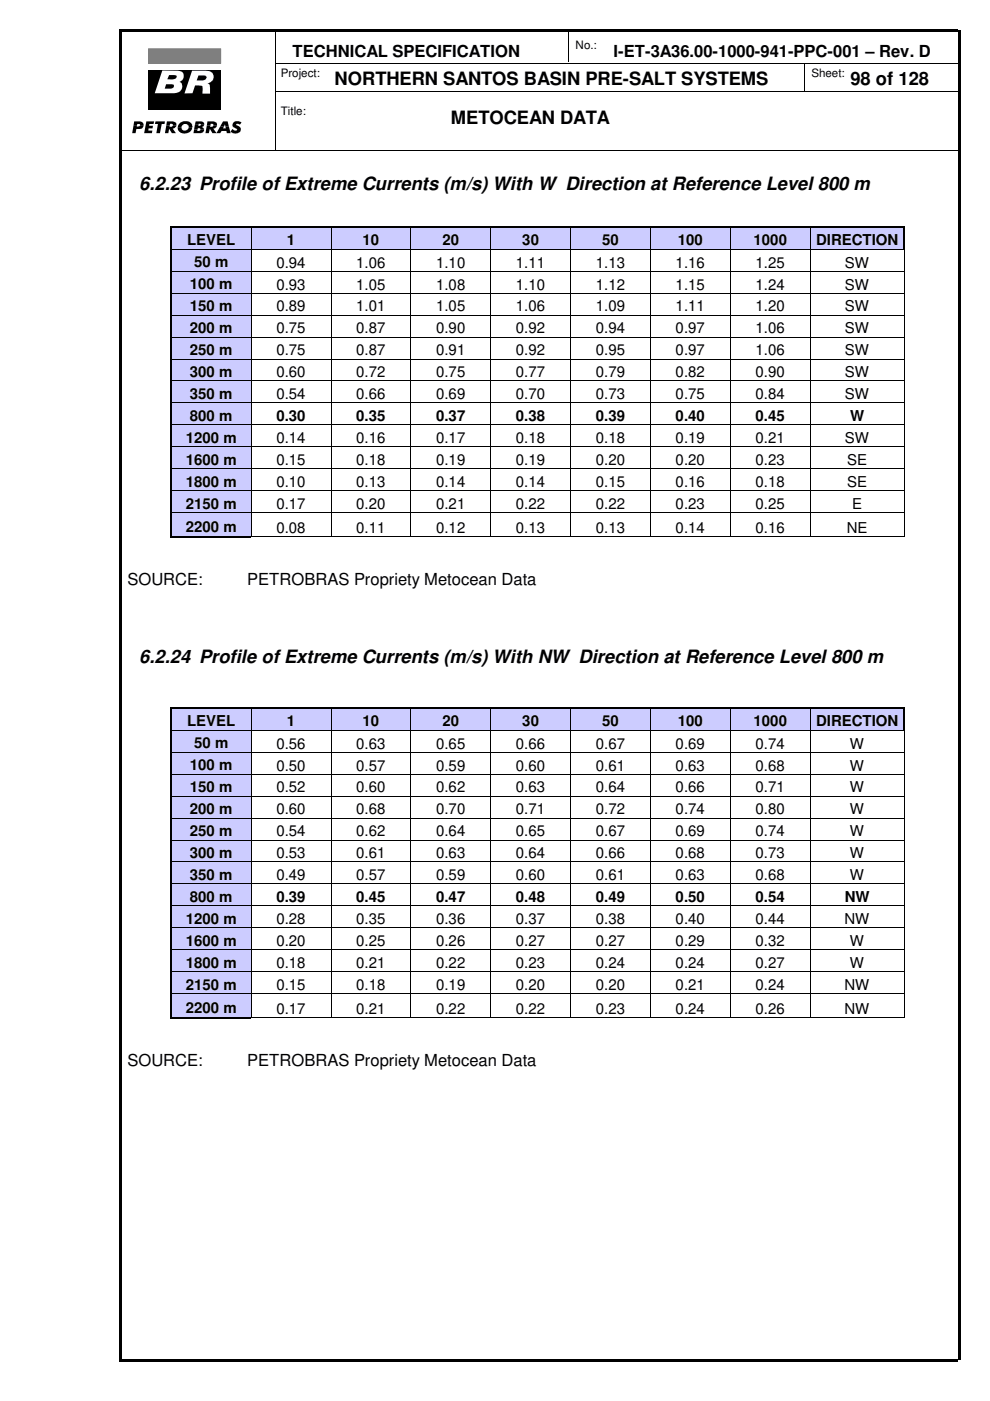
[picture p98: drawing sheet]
<svg xmlns="http://www.w3.org/2000/svg" width="210mm" height="297mm" viewBox="0 0 210 297" stroke-linecap="round" stroke-linejoin="round" font-family="sans-serif">
<defs><g id="words">
<g font-size="3.9">
<text x="71" y="18.1">NORTHERN SANTOS BASIN PRE-SALT SYSTEMS</text>
<text x="180.3" y="18.1">98 of 128</text>
<text x="95.6" y="26.2">METOCEAN DATA</text>
<text x="29.5" y="40.3">6.2.23 Profile of Extreme Currents (m/s) With W Direction at Reference Level 800 m</text>
<text x="29.5" y="140.5">6.2.24 Profile of Extreme Currents (m/s) With NW Direction at Reference Level 800 m</text>
</g>
<g font-size="3.5">
<text x="62" y="12.1">TECHNICAL SPECIFICATION</text>
<text x="130.1" y="12.1">I-ET-3A36.00-1000-941-PPC-001 – Rev. D</text>
<text x="27" y="124">SOURCE:</text>
<text x="52.4" y="124">PETROBRAS Propriety Metocean Data</text>
<text x="27" y="225.9">SOURCE:</text>
<text x="52.4" y="225.9">PETROBRAS Propriety Metocean Data</text>
</g>
<g font-size="3.2">
<text x="39.7" y="52">LEVEL</text>
<text x="60.8" y="52">1</text>
<text x="76.9" y="52">10</text>
<text x="93.8" y="52">20</text>
<text x="110.7" y="52">30</text>
<text x="127.7" y="52">50</text>
<text x="143.7" y="52">100</text>
<text x="159.8" y="52">1000</text>
<text x="173" y="52">DIRECTION</text>
<text x="41.1" y="56.6">50 m</text>
<text x="58.6" y="56.7">0.94</text>
<text x="75.5" y="56.7">1.06</text>
<text x="92.5" y="56.7">1.10</text>
<text x="109.4" y="56.7">1.11</text>
<text x="126.3" y="56.7">1.13</text>
<text x="143.3" y="56.7">1.16</text>
<text x="160.2" y="56.7">1.25</text>
<text x="179.1" y="56.7">SW</text>
<text x="40.3" y="61.3">100 m</text>
<text x="40.3" y="66">150 m</text>
<text x="58.6" y="61.4">0.93</text>
<text x="75.5" y="61.4">1.05</text>
<text x="92.5" y="61.4">1.08</text>
<text x="109.4" y="61.4">1.10</text>
<text x="126.3" y="61.4">1.12</text>
<text x="143.3" y="61.4">1.15</text>
<text x="160.2" y="61.4">1.24</text>
<text x="179.1" y="61.4">SW</text>
<text x="40.3" y="70.6">200 m</text>
<text x="58.6" y="66">0.89</text>
<text x="58.6" y="70.7">0.75</text>
<text x="75.5" y="66">1.01</text>
<text x="75.5" y="70.7">0.87</text>
<text x="92.5" y="66">1.05</text>
<text x="92.5" y="70.7">0.90</text>
<text x="109.4" y="66">1.06</text>
<text x="109.4" y="70.7">0.92</text>
<text x="126.3" y="66">1.09</text>
<text x="126.3" y="70.7">0.94</text>
<text x="143.3" y="66">1.11</text>
<text x="143.3" y="70.7">0.97</text>
<text x="160.2" y="66">1.20</text>
<text x="160.2" y="70.7">1.06</text>
<text x="179.1" y="66">SW</text>
<text x="179.1" y="70.7">SW</text>
<text x="40.3" y="75.3">250 m</text>
<text x="58.6" y="75.4">0.75</text>
<text x="75.5" y="75.4">0.87</text>
<text x="92.5" y="75.4">0.91</text>
<text x="109.4" y="75.4">0.92</text>
<text x="126.3" y="75.4">0.95</text>
<text x="143.3" y="75.4">0.97</text>
<text x="160.2" y="75.4">1.06</text>
<text x="179.1" y="75.4">SW</text>
<text x="40.3" y="79.9">300 m</text>
<text x="58.6" y="80">0.60</text>
<text x="75.5" y="80">0.72</text>
<text x="92.5" y="80">0.75</text>
<text x="109.4" y="80">0.77</text>
<text x="126.3" y="80">0.79</text>
<text x="143.3" y="80">0.82</text>
<text x="160.2" y="80">0.90</text>
<text x="179.1" y="80">SW</text>
<text x="40.3" y="84.6">350 m</text>
<text x="40.3" y="89.2">800 m</text>
<text x="58.6" y="84.7">0.54</text>
<text x="58.6" y="89.2">0.30</text>
<text x="75.5" y="89.2">0.35</text>
<text x="75.5" y="84.7">0.66</text>
<text x="92.5" y="89.2">0.37</text>
<text x="92.5" y="84.7">0.69</text>
<text x="109.4" y="89.2">0.38</text>
<text x="109.4" y="84.7">0.70</text>
<text x="126.3" y="89.2">0.39</text>
<text x="126.3" y="84.7">0.73</text>
<text x="143.3" y="89.2">0.40</text>
<text x="143.3" y="84.7">0.75</text>
<text x="160.2" y="89.2">0.45</text>
<text x="160.2" y="84.7">0.84</text>
<text x="179.1" y="84.7">SW</text>
<text x="180.3" y="89.2">W</text>
<text x="39.4" y="93.9">1200 m</text>
<text x="58.6" y="94">0.14</text>
<text x="75.5" y="94">0.16</text>
<text x="92.5" y="94">0.17</text>
<text x="109.4" y="94">0.18</text>
<text x="126.3" y="94">0.18</text>
<text x="143.3" y="94">0.19</text>
<text x="160.2" y="94">0.21</text>
<text x="179.1" y="94">SW</text>
<text x="39.4" y="98.6">1600 m</text>
<text x="58.6" y="98.6">0.15</text>
<text x="75.5" y="98.6">0.18</text>
<text x="92.5" y="98.6">0.19</text>
<text x="109.4" y="98.6">0.19</text>
<text x="126.3" y="98.6">0.20</text>
<text x="143.3" y="98.6">0.20</text>
<text x="160.2" y="98.6">0.23</text>
<text x="179.6" y="98.6">SE</text>
<text x="39.4" y="103.2">1800 m</text>
<text x="39.4" y="107.9">2150 m</text>
<text x="58.6" y="103.3">0.10</text>
<text x="58.6" y="108">0.17</text>
<text x="75.5" y="103.3">0.13</text>
<text x="75.5" y="108">0.20</text>
<text x="92.5" y="103.3">0.14</text>
<text x="92.5" y="108">0.21</text>
<text x="109.4" y="103.3">0.14</text>
<text x="109.4" y="108">0.22</text>
<text x="126.3" y="103.3">0.15</text>
<text x="126.3" y="108">0.22</text>
<text x="143.3" y="103.3">0.16</text>
<text x="143.3" y="108">0.23</text>
<text x="160.2" y="103.3">0.18</text>
<text x="160.2" y="108">0.25</text>
<text x="179.6" y="103.3">SE</text>
<text x="180.7" y="108">E</text>
<text x="39.4" y="112.8">2200 m</text>
<text x="58.6" y="112.9">0.08</text>
<text x="75.5" y="112.9">0.11</text>
<text x="92.5" y="112.9">0.12</text>
<text x="109.4" y="112.9">0.13</text>
<text x="126.3" y="112.9">0.13</text>
<text x="143.3" y="112.9">0.14</text>
<text x="160.2" y="112.9">0.16</text>
<text x="179.5" y="112.9">NE</text>
<text x="39.7" y="154">LEVEL</text>
<text x="60.8" y="154">1</text>
<text x="76.9" y="154">10</text>
<text x="93.8" y="154">20</text>
<text x="110.7" y="154">30</text>
<text x="127.7" y="154">50</text>
<text x="143.7" y="154">100</text>
<text x="159.8" y="154">1000</text>
<text x="173" y="154">DIRECTION</text>
<text x="41.1" y="158.6">50 m</text>
<text x="58.6" y="158.7">0.56</text>
<text x="75.5" y="158.7">0.63</text>
<text x="92.5" y="158.7">0.65</text>
<text x="109.4" y="158.7">0.66</text>
<text x="126.3" y="158.7">0.67</text>
<text x="143.3" y="158.7">0.69</text>
<text x="160.2" y="158.7">0.74</text>
<text x="180.2" y="158.7">W</text>
<text x="40.3" y="163.3">100 m</text>
<text x="40.3" y="167.9">150 m</text>
<text x="58.6" y="163.4">0.50</text>
<text x="75.5" y="163.4">0.57</text>
<text x="92.5" y="163.4">0.59</text>
<text x="109.4" y="163.4">0.60</text>
<text x="126.3" y="163.4">0.61</text>
<text x="143.3" y="163.4">0.63</text>
<text x="160.2" y="163.4">0.68</text>
<text x="180.2" y="163.4">W</text>
<text x="40.3" y="172.6">200 m</text>
<text x="58.6" y="168">0.52</text>
<text x="58.6" y="172.7">0.60</text>
<text x="75.5" y="168">0.60</text>
<text x="75.5" y="172.7">0.68</text>
<text x="92.5" y="168">0.62</text>
<text x="92.5" y="172.7">0.70</text>
<text x="109.4" y="168">0.63</text>
<text x="109.4" y="172.7">0.71</text>
<text x="126.3" y="168">0.64</text>
<text x="126.3" y="172.7">0.72</text>
<text x="143.3" y="168">0.66</text>
<text x="143.3" y="172.7">0.74</text>
<text x="160.2" y="168">0.71</text>
<text x="160.2" y="172.7">0.80</text>
<text x="180.2" y="168">W</text>
<text x="180.2" y="172.7">W</text>
<text x="40.3" y="177.2">250 m</text>
<text x="58.6" y="177.3">0.54</text>
<text x="75.5" y="177.3">0.62</text>
<text x="92.5" y="177.3">0.64</text>
<text x="109.4" y="177.3">0.65</text>
<text x="126.3" y="177.3">0.67</text>
<text x="143.3" y="177.3">0.69</text>
<text x="160.2" y="177.3">0.74</text>
<text x="180.2" y="177.3">W</text>
<text x="40.3" y="181.9">300 m</text>
<text x="58.6" y="182">0.53</text>
<text x="75.5" y="182">0.61</text>
<text x="92.5" y="182">0.63</text>
<text x="109.4" y="182">0.64</text>
<text x="126.3" y="182">0.66</text>
<text x="143.3" y="182">0.68</text>
<text x="160.2" y="182">0.73</text>
<text x="180.2" y="182">W</text>
<text x="40.3" y="186.6">350 m</text>
<text x="40.3" y="191.2">800 m</text>
<text x="58.6" y="186.6">0.49</text>
<text x="58.6" y="191.2">0.39</text>
<text x="75.5" y="191.2">0.45</text>
<text x="75.5" y="186.6">0.57</text>
<text x="92.5" y="191.2">0.47</text>
<text x="92.5" y="186.6">0.59</text>
<text x="109.4" y="191.2">0.48</text>
<text x="109.4" y="186.6">0.60</text>
<text x="126.3" y="191.2">0.49</text>
<text x="126.3" y="186.6">0.61</text>
<text x="143.3" y="191.2">0.50</text>
<text x="143.3" y="186.6">0.63</text>
<text x="160.2" y="191.2">0.54</text>
<text x="160.2" y="186.6">0.68</text>
<text x="179.1" y="191.2">NW</text>
<text x="180.2" y="186.6">W</text>
<text x="39.4" y="195.9">1200 m</text>
<text x="58.6" y="196">0.28</text>
<text x="75.5" y="196">0.35</text>
<text x="92.5" y="196">0.36</text>
<text x="109.4" y="196">0.37</text>
<text x="126.3" y="196">0.38</text>
<text x="143.3" y="196">0.40</text>
<text x="160.2" y="196">0.44</text>
<text x="179" y="196">NW</text>
<text x="39.4" y="200.5">1600 m</text>
<text x="58.6" y="200.6">0.20</text>
<text x="75.5" y="200.6">0.25</text>
<text x="92.5" y="200.6">0.26</text>
<text x="109.4" y="200.6">0.27</text>
<text x="126.3" y="200.6">0.27</text>
<text x="143.3" y="200.6">0.29</text>
<text x="160.2" y="200.6">0.32</text>
<text x="180.2" y="200.6">W</text>
<text x="39.4" y="205.2">1800 m</text>
<text x="39.4" y="209.8">2150 m</text>
<text x="58.6" y="205.3">0.18</text>
<text x="58.6" y="209.9">0.15</text>
<text x="75.5" y="205.3">0.21</text>
<text x="75.5" y="209.9">0.18</text>
<text x="92.5" y="205.3">0.22</text>
<text x="92.5" y="209.9">0.19</text>
<text x="109.4" y="205.3">0.23</text>
<text x="109.4" y="209.9">0.20</text>
<text x="126.3" y="205.3">0.24</text>
<text x="126.3" y="209.9">0.20</text>
<text x="143.3" y="205.3">0.24</text>
<text x="143.3" y="209.9">0.21</text>
<text x="160.2" y="205.3">0.27</text>
<text x="160.2" y="209.9">0.24</text>
<text x="179" y="209.9">NW</text>
<text x="180.2" y="205.3">W</text>
<text x="39.4" y="214.8">2200 m</text>
<text x="58.6" y="214.9">0.17</text>
<text x="75.5" y="214.9">0.21</text>
<text x="92.5" y="214.9">0.22</text>
<text x="109.4" y="214.9">0.22</text>
<text x="126.3" y="214.9">0.23</text>
<text x="143.3" y="214.9">0.24</text>
<text x="160.2" y="214.9">0.26</text>
<text x="179" y="214.9">NW</text>
</g>
<g font-size="2.5">
<text x="122" y="10.3">No.:</text>
<text x="59.5" y="16.3">Project:</text>
<text x="172" y="16.3">Sheet:</text>
<text x="59.5" y="24.5">Title:</text>
</g>
</g></defs>
<path d="M25.4 6.3h177.8v.5h-177.8zM25.4 288.2h177.8v.6h-177.8zM25.4 6.3h.5v281.9h-.5zM203.1 6.3h.5v281.9h-.5z" fill="#000"/>
<path d="M58.4 13.4h144.8M58.4 19.4h144.8M58.5 6.3v25.4M120.5 6.3v6.9M170.5 13.3v6.1M25.4 31.8h177.8" fill="none" stroke="#000" stroke-width=".21"/>
<path d="M31.5 15h15.3v8.4h-15.3z" fill-rule="evenodd" fill="#000"/>
<path d="M40.7 15h2.9a1.36 1.36 0 0 1 1.7 1.1 1.36 1.36 0 0 1-1.2 1.6h-.1l.4 .2 .1 .3v1.7h-1.6v-1.6l-.7-.2h-.8l-.6 1.7h-1.7z" fill-rule="evenodd" fill="#fff"/>
<path d="M31.5 10.3h15.3v3.2h-15.3z" fill-rule="evenodd" fill="#7f7f7f"/>
<path d="M31.5 10.3h15.3v3.2h-15.3z" fill="none" stroke="#7f7f7f" stroke-width=".21"/>
<path d="M42.1 16h1a.5 .5 0 0 1 .7 .4 .5 .5 0 0 1-.5 .6l-1.6 .1z" fill-rule="evenodd" fill="#000"/>
<path d="M34.4 14.9l3.2 .1a1.23 1.23 0 0 1 1.3 1 1.23 1.23 0 0 1-.8 1.4 1.17 1.17 0 0 1 .6 1.1 1.17 1.17 0 0 1-.8 1l-.9 .3h-4.2z" fill-rule="evenodd" fill="#fff"/>
<g fill="#000">
<path d="M35.2 17.9h.8a.52 .52 0 0 1 .6 0 .52 .52 0 0 1 .1 .6l-.5 .3h-1.3z" fill-rule="evenodd"/>
<path d="M35.9 15.9h1a.45 .45 0 0 1 .6 .4 .45 .45 0 0 1-.6 .5h-1.4z" fill-rule="evenodd"/>
<path d="M28.4 25.7l1.6 .1 .4 .4v.3h-.7l-.2-.2h-.4l-.1 .2h-.7z" fill-rule="evenodd"/>
<path d="M28.3 26.5h.7v.3h.5l.2-.3h.7a.99 .99 0 0 1-1.3 .8h-.2l-.2 .9h-.7z" fill-rule="evenodd"/>
<path d="M31 25.7h1.7l-.1 .6h-.9l-.1 .4h.8l-.1 .5h-.8v.5h.8l-.1 .5h-1.6z" fill-rule="evenodd"/>
<path d="M33 25.7h2l-.1 .6h-.6l-.4 1.9h-.8l.4-1.9h-.6z" fill-rule="evenodd"/>
<path d="M35.4 25.7l1.6 .1 .3 .2 .1 .6h-.7v-.2l-.3-.2h-.3l-.1 .4h-.7z" fill-rule="evenodd"/>
<path d="M35.3 26.6h.7l-.1 .3h.5l.3-.3h.7l-.3 .5-.5 .2 .7 .9h-.9l-.5-.9-.2 .9h-.7z" fill-rule="evenodd"/>
<path d="M38.1 26.2l.2-.2a1.61 1.61 0 0 1 2.5 .8v.2h-.8a.77 .77 0 0 0-.8-.7 .77 .77 0 0 0-.7 .7h-.8z" fill-rule="evenodd"/>
<path d="M37.7 27h.8a.76 .76 0 0 0 .7 .7 .76 .76 0 0 0 .8-.7h.8a1.6 1.6 0 0 1-1.5 1.3 1.6 1.6 0 0 1-1.6-1z" fill-rule="evenodd"/>
<path d="M41.3 26.5h.8l-.1 .2h.4l.2-.2h.7l-.3 .3-.3 .1 .4 .2 .2 .4h-.8l-.1-.3h-.4l-.1 .3h-.8z" fill-rule="evenodd"/>
<path d="M41.1 27.5h.8l-.1 .3 .5-.1 .2-.2h.8v.2l-.4 .4-.3 .1h-1.6z" fill-rule="evenodd"/>
<path d="M41.5 25.7l1.5 .1 .3 .3v.3l-.7 .1-.1-.3h-.4v.3h-.8z" fill-rule="evenodd"/>
<path d="M44 25.7l1.6 .1 .3 .3 .1 .5h-.7l-.3-.4h-.3l-.1 .4h-.7z" fill-rule="evenodd"/>
<path d="M43.9 26.6h.7l-.1 .3a.52 .52 0 0 0 .8-.3h.7l-.4 .5-.4 .2 .7 .9h-.9l-.5-.9-.2 .9h-.7z" fill-rule="evenodd"/>
<path d="M47.3 25.7h1l.2 1.1h-.7l-.1-.5-.2 .5h-.8z" fill-rule="evenodd"/>
<path d="M46.7 26.8h.8l-.2 .4h.6l-.1-.4h.7l.4 1.4h-.8l-.1-.4h-1l-.3 .4h-.8z" fill-rule="evenodd"/>
<path d="M49.6 25.9l.4-.2 .9 .1 .3 .2-.4 .5a.37 .37 0 0 0-.4-.3 .37 .37 0 0 0-.3 .3l.1 .1a.85 .85 0 0 1 .9 .9 .85 .85 0 0 1-1 .8l-.7-.1-.5-.3 .4-.6a.57 .57 0 0 0 .5 .4 .57 .57 0 0 0 .5-.3l-.4-.2a.74 .74 0 0 1-.3-1.3z" fill-rule="evenodd"/>
</g>
<g fill="#fff">
<path d="M26.8 9.6h.3v.3h-.3z"/>
<path d="M27.1 9.6h28.1v.3h-28.1z"/>
<path d="M55.2 9.6h.3v.3h-.3z"/>
<path d="M26.8 28.7h.3v.2h-.3z"/>
<path d="M27.1 28.7h28.1v.2h-28.1z"/>
<path d="M55.2 28.7h.3v.2h-.3z"/>
<path d="M26.8 9.9h.3v18.8h-.3z"/>
<path d="M55.2 9.9h.3v18.8h-.3z"/>
</g>
<g fill="#ccf">
<path d="M36.5 48.3h16.7v4.4h-16.7z"/>
<path d="M37.5 48.9h14.5v3.8h-14.5z"/>
<path d="M53.3 48.3h16.8v4.4h-16.8z"/>
<path d="M54.5 48.9h14.5v3.8h-14.5z"/>
<path d="M70.2 48.3h16.8v4.4h-16.8z"/>
<path d="M71.4 48.9h14.5v3.8h-14.5z"/>
<path d="M87.1 48.3h16.9v4.4h-16.9z"/>
<path d="M88.3 48.9h14.5v3.8h-14.5z"/>
<path d="M104.1 48.3h16.8v4.4h-16.8z"/>
<path d="M105.3 48.9h14.5v3.8h-14.5z"/>
<path d="M121 48.3h16.8v4.4h-16.8z"/>
<path d="M122.2 48.9h14.5v3.8h-14.5z"/>
<path d="M137.9 48.3h16.9v4.4h-16.9z"/>
<path d="M139.1 48.9h14.5v3.8h-14.5z"/>
<path d="M154.9 48.3h16.8v4.4h-16.8z"/>
<path d="M156.1 48.9h14.5v3.8h-14.5z"/>
<path d="M171.8 48.3h19.8v4.4h-19.8z"/>
<path d="M173 48.9h17.5v3.8h-17.5z"/>
</g>
<path d="M36.2 47.9h.3v.4h-.3zM53.2 47.9h.3v.4h-.3zM70.1 47.9h.3v.4h-.3zM87 47.9h.4v.4h-.4zM104 47.9h.3v.4h-.3zM120.9 47.9h.3v.4h-.3zM137.8 47.9h.4v.4h-.4zM154.8 47.9h.3v.4h-.3zM171.7 47.9h.3v.4h-.3zM191.6 47.9h.3v.4h-.3z" fill="#000"/>
<path d="M36.3 48.3v4.4M36.5 48.1h16.7M53.5 48.1h16.6M70.4 48.1h16.6M87.4 48.1h16.6M104.3 48.1h16.6M121.2 48.1h16.6M138.2 48.1h16.6M155.1 48.1h16.6M172 48.1h19.6M191.7 48.3v4.4" fill="none" stroke="#000" stroke-width=".34"/>
<path d="M53.3 48.3v4.4M70.2 48.3v4.4M87.1 48.3v4.4M104.1 48.3v4.4M121 48.3v4.4M137.9 48.3v4.4M154.9 48.3v4.4M171.8 48.3v4.4" fill="none" stroke="#000" stroke-width=".21"/>
<g fill="#ccf">
<path d="M36.5 52.9h16.7v4.5h-16.7z"/>
<path d="M37.5 53.6h14.5v3.8h-14.5z"/>
</g>
<path d="M36.2 52.7h.3v.2h-.3zM53.2 52.7h.1v.2h-.1zM70.1 52.7h.2v.2h-.2zM87 52.7h.2v.2h-.2zM104 52.7h.1v.2h-.1zM120.9 52.7h.2v.2h-.2zM137.8 52.7h.2v.2h-.2zM154.8 52.7h.1v.2h-.1zM171.7 52.7h.2v.2h-.2zM191.6 52.7h.3v.2h-.3z" fill="#000"/>
<g fill="none" stroke="#000" stroke-width=".21">
<path d="M36.5 52.8h16.7M53.3 52.9v4.5M53.3 52.8h16.8M70.2 52.9v4.5M70.3 52.8h16.7M87.1 52.9v4.5M87.2 52.8h16.8M104.1 52.9v4.5M104.1 52.8h16.8M121 52.9v4.5M121.1 52.8h16.7M137.9 52.9v4.5"/>
<path d="M138 52.8h16.8M154.9 52.9v4.5M154.9 52.8h16.8M171.8 52.9v4.5M171.9 52.8h19.7M191.7 52.9v4.5"/>
</g>
<path d="M36.3 52.9v4.5" fill="none" stroke="#000" stroke-width=".34"/>
<g fill="#ccf">
<path d="M36.5 57.6h16.7v4.5h-16.7z"/>
<path d="M37.5 58.3h14.5v3.8h-14.5z"/>
</g>
<path d="M36.2 57.4h.3v.2h-.3zM53.2 57.4h.1v.2h-.1zM70.1 57.4h.2v.2h-.2zM87 57.4h.2v.2h-.2zM104 57.4h.1v.2h-.1zM120.9 57.4h.2v.2h-.2zM137.8 57.4h.2v.2h-.2zM154.8 57.4h.1v.2h-.1zM171.7 57.4h.2v.2h-.2zM191.6 57.4h.2v.2h-.2z" fill="#000"/>
<g fill="none" stroke="#000" stroke-width=".21">
<path d="M36.5 57.5h16.7M53.3 57.6v4.5M53.3 57.5h16.8M70.2 57.6v4.5M70.3 57.5h16.7M87.1 57.6v4.5M87.2 57.5h16.8M104.1 57.6v4.5M104.1 57.5h16.8M121 57.6v4.5M121.1 57.5h16.7M137.9 57.6v4.5"/>
<path d="M138 57.5h16.8M154.9 57.6v4.5M154.9 57.5h16.8M171.8 57.6v4.5M171.9 57.5h19.7M191.7 57.6v4.5"/>
</g>
<path d="M36.3 57.6v4.5" fill="none" stroke="#000" stroke-width=".34"/>
<g fill="#ccf">
<path d="M36.5 62.2h16.7v4.5h-16.7z"/>
<path d="M37.5 62.9h14.5v3.8h-14.5z"/>
</g>
<path d="M36.2 62.1h.3v.1h-.3zM53.2 62.1h.1v.1h-.1zM70.1 62.1h.2v.1h-.2zM87 62.1h.2v.1h-.2zM104 62.1h.1v.1h-.1zM120.9 62.1h.2v.1h-.2zM137.8 62.1h.2v.1h-.2zM154.8 62.1h.1v.1h-.1zM171.7 62.1h.2v.1h-.2zM191.6 62.1h.2v.1h-.2z" fill="#000"/>
<g fill="none" stroke="#000" stroke-width=".21">
<path d="M36.5 62.1h16.7M53.3 62.2v4.5M53.3 62.1h16.8M70.2 62.2v4.5M70.3 62.1h16.7M87.1 62.2v4.5M87.2 62.1h16.8M104.1 62.2v4.5M104.1 62.1h16.8M121 62.2v4.5M121.1 62.1h16.7M137.9 62.2v4.5"/>
<path d="M138 62.1h16.8M154.9 62.2v4.5M154.9 62.1h16.8M171.8 62.2v4.5M171.9 62.1h19.7M191.7 62.2v4.5"/>
</g>
<path d="M36.3 62.2v4.5" fill="none" stroke="#000" stroke-width=".34"/>
<g fill="#ccf">
<path d="M36.5 66.9h16.7v4.5h-16.7z"/>
<path d="M37.5 67.6h14.5v3.8h-14.5z"/>
</g>
<path d="M36.2 66.7h.3v.2h-.3zM53.2 66.7h.1v.2h-.1zM70.1 66.7h.2v.2h-.2zM87 66.7h.2v.2h-.2zM104 66.7h.1v.2h-.1zM120.9 66.7h.2v.2h-.2zM137.8 66.7h.2v.2h-.2zM154.8 66.7h.1v.2h-.1zM171.7 66.7h.2v.2h-.2zM191.6 66.7h.2v.2h-.2z" fill="#000"/>
<g fill="none" stroke="#000" stroke-width=".21">
<path d="M36.5 66.8h16.7M53.3 66.9v4.5M53.3 66.8h16.8M70.2 66.9v4.5M70.3 66.8h16.7M87.1 66.9v4.5M87.2 66.8h16.8M104.1 66.9v4.5M104.1 66.8h16.8M121 66.9v4.5M121.1 66.8h16.7M137.9 66.9v4.5"/>
<path d="M138 66.8h16.8M154.9 66.9v4.5M154.9 66.8h16.8M171.8 66.9v4.5M171.9 66.8h19.7M191.7 66.9v4.5"/>
</g>
<path d="M36.3 66.9v4.5" fill="none" stroke="#000" stroke-width=".34"/>
<g fill="#ccf">
<path d="M36.5 71.5h16.7v4.5h-16.7z"/>
<path d="M37.5 72.2h14.5v3.8h-14.5z"/>
</g>
<path d="M36.2 71.4h.3v.1h-.3zM53.2 71.4h.1v.1h-.1zM70.1 71.4h.2v.1h-.2zM87 71.4h.2v.1h-.2zM104 71.4h.1v.1h-.1zM120.9 71.4h.2v.1h-.2zM137.8 71.4h.2v.1h-.2zM154.8 71.4h.1v.1h-.1zM171.7 71.4h.2v.1h-.2zM191.6 71.4h.2v.1h-.2z" fill="#000"/>
<g fill="none" stroke="#000" stroke-width=".21">
<path d="M36.5 71.5h16.7M53.3 71.5v4.5M53.3 71.5h16.8M70.2 71.5v4.5M70.3 71.5h16.7M87.1 71.5v4.5M87.2 71.5h16.8M104.1 71.5v4.5M104.1 71.5h16.8M121 71.5v4.5M121.1 71.5h16.7M137.9 71.5v4.5"/>
<path d="M138 71.5h16.8M154.9 71.5v4.5M154.9 71.5h16.8M171.8 71.5v4.5M171.9 71.5h19.7M191.7 71.5v4.5"/>
</g>
<path d="M36.3 71.5v4.5" fill="none" stroke="#000" stroke-width=".34"/>
<g fill="#ccf">
<path d="M36.5 76.2h16.7v4.5h-16.7z"/>
<path d="M37.5 76.9h14.5v3.8h-14.5z"/>
</g>
<path d="M36.2 76h.3v.2h-.3zM53.2 76h.1v.2h-.1zM70.1 76h.2v.2h-.2zM87 76h.2v.2h-.2zM104 76h.1v.2h-.1zM120.9 76h.2v.2h-.2zM137.8 76h.2v.2h-.2zM154.8 76h.1v.2h-.1zM171.7 76h.2v.2h-.2zM191.6 76h.2v.2h-.2z" fill="#000"/>
<g fill="none" stroke="#000" stroke-width=".21">
<path d="M36.5 76.1h16.7M53.3 76.2v4.5M53.3 76.1h16.8M70.2 76.2v4.5M70.3 76.1h16.7M87.1 76.2v4.5M87.2 76.1h16.8M104.1 76.2v4.5M104.1 76.1h16.8M121 76.2v4.5M121.1 76.1h16.7M137.9 76.2v4.5"/>
<path d="M138 76.1h16.8M154.9 76.2v4.5M154.9 76.1h16.8M171.8 76.2v4.5M171.9 76.1h19.7M191.7 76.2v4.5"/>
</g>
<path d="M36.3 76.2v4.5" fill="none" stroke="#000" stroke-width=".34"/>
<g fill="#ccf">
<path d="M36.5 80.9h16.7v4.4h-16.7z"/>
<path d="M37.5 81.5h14.5v3.8h-14.5z"/>
</g>
<path d="M36.2 80.7h.3v.2h-.3zM53.2 80.7h.1v.2h-.1zM70.1 80.7h.2v.2h-.2zM87 80.7h.2v.2h-.2zM104 80.7h.1v.2h-.1zM120.9 80.7h.2v.2h-.2zM137.8 80.7h.2v.2h-.2zM154.8 80.7h.1v.2h-.1zM171.7 80.7h.2v.2h-.2zM191.6 80.7h.2v.2h-.2z" fill="#000"/>
<g fill="none" stroke="#000" stroke-width=".21">
<path d="M36.5 80.8h16.7M53.3 80.9v4.4M53.3 80.8h16.8M70.2 80.9v4.4M70.3 80.8h16.7M87.1 80.9v4.4M87.2 80.8h16.8M104.1 80.9v4.4M104.1 80.8h16.8M121 80.9v4.4M121.1 80.8h16.7M137.9 80.9v4.4"/>
<path d="M138 80.8h16.8M154.9 80.9v4.4M154.9 80.8h16.8M171.8 80.9v4.4M171.9 80.8h19.7M191.7 80.9v4.4"/>
</g>
<path d="M36.3 80.9v4.4" fill="none" stroke="#000" stroke-width=".34"/>
<g fill="#ccf">
<path d="M36.5 85.5h16.7v4.5h-16.7z"/>
<path d="M37.5 86.2h14.5v3.8h-14.5z"/>
</g>
<path d="M36.2 85.3h.3v.2h-.3zM53.2 85.3h.1v.2h-.1zM70.1 85.3h.2v.2h-.2zM87 85.3h.2v.2h-.2zM104 85.3h.1v.2h-.1zM120.9 85.3h.2v.2h-.2zM137.8 85.3h.2v.2h-.2zM154.8 85.3h.1v.2h-.1zM171.7 85.3h.2v.2h-.2zM191.6 85.3h.2v.2h-.2z" fill="#000"/>
<g fill="none" stroke="#000" stroke-width=".21">
<path d="M36.5 85.4h16.7M53.3 85.5v4.5M53.3 85.4h16.8M70.2 85.5v4.5M70.3 85.4h16.7M87.1 85.5v4.5M87.2 85.4h16.8M104.1 85.5v4.5M104.1 85.4h16.8M121 85.5v4.5M121.1 85.4h16.7M137.9 85.5v4.5"/>
<path d="M138 85.4h16.8M154.9 85.5v4.5M154.9 85.4h16.8M171.8 85.5v4.5M171.9 85.4h19.7M191.7 85.5v4.5"/>
</g>
<path d="M36.3 85.5v4.5" fill="none" stroke="#000" stroke-width=".34"/>
<g fill="#ccf">
<path d="M36.5 90.2h16.7v4.5h-16.7z"/>
<path d="M37.5 90.8h14.5v3.9h-14.5z"/>
</g>
<path d="M36.2 90h.3v.2h-.3zM53.2 90h.1v.2h-.1zM70.1 90h.2v.2h-.2zM87 90h.2v.2h-.2zM104 90h.1v.2h-.1zM120.9 90h.2v.2h-.2zM137.8 90h.2v.2h-.2zM154.8 90h.1v.2h-.1zM171.7 90h.2v.2h-.2zM191.6 90h.2v.2h-.2z" fill="#000"/>
<g fill="none" stroke="#000" stroke-width=".21">
<path d="M36.5 90.1h16.7M53.3 90.2v4.5M53.3 90.1h16.8M70.2 90.2v4.5M70.3 90.1h16.7M87.1 90.2v4.5M87.2 90.1h16.8M104.1 90.2v4.5M104.1 90.1h16.8M121 90.2v4.5M121.1 90.1h16.7M137.9 90.2v4.5"/>
<path d="M138 90.1h16.8M154.9 90.2v4.5M154.9 90.1h16.8M171.8 90.2v4.5M171.9 90.1h19.7M191.7 90.2v4.5"/>
</g>
<path d="M36.3 90.2v4.5" fill="none" stroke="#000" stroke-width=".34"/>
<g fill="#ccf">
<path d="M36.5 94.8h16.7v4.5h-16.7z"/>
<path d="M37.5 95.5h14.5v3.8h-14.5z"/>
</g>
<path d="M36.2 94.7h.3v.1h-.3zM53.2 94.7h.1v.1h-.1zM70.1 94.7h.2v.1h-.2zM87 94.7h.2v.1h-.2zM104 94.7h.1v.1h-.1zM120.9 94.7h.2v.1h-.2zM137.8 94.7h.2v.1h-.2zM154.8 94.7h.1v.1h-.1zM171.7 94.7h.2v.1h-.2zM191.6 94.7h.2v.1h-.2z" fill="#000"/>
<g fill="none" stroke="#000" stroke-width=".21">
<path d="M36.5 94.7h16.7M53.3 94.8v4.5M53.3 94.7h16.8M70.2 94.8v4.5M70.3 94.7h16.7M87.1 94.8v4.5M87.2 94.7h16.8M104.1 94.8v4.5M104.1 94.7h16.8M121 94.8v4.5M121.1 94.7h16.7M137.9 94.8v4.5"/>
<path d="M138 94.7h16.8M154.9 94.8v4.5M154.9 94.7h16.8M171.8 94.8v4.5M171.9 94.7h19.7M191.7 94.8v4.5"/>
</g>
<path d="M36.3 94.8v4.5" fill="none" stroke="#000" stroke-width=".34"/>
<g fill="#ccf">
<path d="M36.5 99.5h16.7v4.5h-16.7z"/>
<path d="M37.5 100.2h14.5v3.8h-14.5z"/>
</g>
<path d="M36.2 99.3h.3v.2h-.3zM53.2 99.3h.1v.2h-.1zM70.1 99.3h.2v.2h-.2zM87 99.3h.2v.2h-.2zM104 99.3h.1v.2h-.1zM120.9 99.3h.2v.2h-.2zM137.8 99.3h.2v.2h-.2zM154.8 99.3h.1v.2h-.1zM171.7 99.3h.2v.2h-.2zM191.6 99.3h.2v.2h-.2z" fill="#000"/>
<g fill="none" stroke="#000" stroke-width=".21">
<path d="M36.5 99.4h16.7M53.3 99.5v4.5M53.3 99.4h16.8M70.2 99.5v4.5M70.3 99.4h16.7M87.1 99.5v4.5M87.2 99.4h16.8M104.1 99.5v4.5M104.1 99.4h16.8M121 99.5v4.5M121.1 99.4h16.7M137.9 99.5v4.5"/>
<path d="M138 99.4h16.8M154.9 99.5v4.5M154.9 99.4h16.8M171.8 99.5v4.5M171.9 99.4h19.7M191.7 99.5v4.5"/>
</g>
<path d="M36.3 99.5v4.5" fill="none" stroke="#000" stroke-width=".34"/>
<g fill="#ccf">
<path d="M36.5 104.1h16.7v4.5h-16.7z"/>
<path d="M37.5 104.8h14.5v3.8h-14.5z"/>
</g>
<path d="M36.2 104h.3v.1h-.3zM53.2 104h.1v.1h-.1zM70.1 104h.2v.1h-.2zM87 104h.2v.1h-.2zM104 104h.1v.1h-.1zM120.9 104h.2v.1h-.2zM137.8 104h.2v.1h-.2zM154.8 104h.1v.1h-.1zM171.7 104h.2v.1h-.2zM191.6 104h.2v.1h-.2z" fill="#000"/>
<g fill="none" stroke="#000" stroke-width=".21">
<path d="M36.5 104.1h16.7M53.3 104.1v4.5M53.3 104.1h16.8M70.2 104.1v4.5M70.3 104.1h16.7M87.1 104.1v4.5M87.2 104.1h16.8M104.1 104.1v4.5M104.1 104.1h16.8M121 104.1v4.5M121.1 104.1h16.7M137.9 104.1v4.5"/>
<path d="M138 104.1h16.8M154.9 104.1v4.5M154.9 104.1h16.8M171.8 104.1v4.5M171.9 104.1h19.7M191.7 104.1v4.5"/>
</g>
<path d="M36.3 104.1v4.5" fill="none" stroke="#000" stroke-width=".34"/>
<g fill="#ccf">
<path d="M36.5 108.8h16.7v4.8h-16.7z"/>
<path d="M37.5 109.8h14.5v3.8h-14.5z"/>
</g>
<g fill="#000">
<path d="M36.2 108.6h.3v.2h-.3zM36.2 113.6h.3v.3h-.3zM53.2 108.6h.1v.2h-.1zM53.2 113.6h.1v.1h-.1zM70.1 108.6h.2v.2h-.2zM70.1 113.6h.2v.1h-.2zM87 108.6h.2v.2h-.2zM87 113.6h.2v.1h-.2zM104 108.6h.1v.2h-.1zM104 113.6h.1v.1h-.1zM120.9 108.6h.2v.2h-.2zM120.9 113.6h.2v.1h-.2z"/>
<path d="M137.8 108.6h.2v.2h-.2zM137.8 113.6h.2v.1h-.2zM154.8 108.6h.1v.2h-.1zM154.8 113.6h.1v.1h-.1zM171.7 108.6h.2v.2h-.2zM171.7 113.6h.2v.1h-.2zM191.6 108.6h.2v.2h-.2zM191.6 113.6h.2v.1h-.2z"/>
</g>
<g fill="none" stroke="#000" stroke-width=".21">
<path d="M36.5 108.7h16.7M53.3 108.8v4.8M53.3 108.7h16.8M53.3 113.7h16.8M70.2 108.8v4.8M70.3 108.7h16.7M70.3 113.7h16.7M87.1 108.8v4.8M87.2 108.7h16.8M87.2 113.7h16.8M104.1 108.8v4.8M104.1 108.7h16.8"/>
<path d="M104.1 113.7h16.8M121 108.8v4.8M121.1 108.7h16.7M121.1 113.7h16.7M137.9 108.8v4.8M138 108.7h16.8M138 113.7h16.8M154.9 108.8v4.8M154.9 108.7h16.8M154.9 113.7h16.8M171.8 108.8v4.8M171.9 108.7h19.7"/>
<path d="M171.9 113.7h19.7M191.7 108.8v4.8"/>
</g>
<path d="M36.3 108.8v4.8M36.5 113.7h16.7" fill="none" stroke="#000" stroke-width=".34"/>
<g fill="#ccf">
<path d="M36.5 150.2h16.7v4.5h-16.7z"/>
<path d="M37.5 150.9h14.5v3.8h-14.5z"/>
<path d="M53.3 150.2h16.8v4.5h-16.8z"/>
<path d="M54.5 150.9h14.5v3.8h-14.5z"/>
<path d="M70.2 150.2h16.8v4.5h-16.8z"/>
<path d="M71.4 150.9h14.5v3.8h-14.5z"/>
<path d="M87.1 150.2h16.9v4.5h-16.9z"/>
<path d="M88.3 150.9h14.5v3.8h-14.5z"/>
<path d="M104.1 150.2h16.8v4.5h-16.8z"/>
<path d="M105.3 150.9h14.5v3.8h-14.5z"/>
<path d="M121 150.2h16.8v4.5h-16.8z"/>
<path d="M122.2 150.9h14.5v3.8h-14.5z"/>
<path d="M137.9 150.2h16.9v4.5h-16.9z"/>
<path d="M139.1 150.9h14.5v3.8h-14.5z"/>
<path d="M154.9 150.2h16.8v4.5h-16.8z"/>
<path d="M156.1 150.9h14.5v3.8h-14.5z"/>
<path d="M171.8 150.2h19.8v4.5h-19.8z"/>
<path d="M173 150.9h17.5v3.8h-17.5z"/>
</g>
<path d="M36.2 149.9h.3v.3h-.3zM53.2 149.9h.3v.3h-.3zM70.1 149.9h.3v.3h-.3zM87 149.9h.4v.3h-.4zM104 149.9h.3v.3h-.3zM120.9 149.9h.3v.3h-.3zM137.8 149.9h.4v.3h-.4zM154.8 149.9h.3v.3h-.3zM171.7 149.9h.3v.3h-.3zM191.6 149.9h.3v.3h-.3z" fill="#000"/>
<path d="M36.3 150.2v4.5M36.5 150.1h16.7M53.5 150.1h16.6M70.4 150.1h16.6M87.4 150.1h16.6M104.3 150.1h16.6M121.2 150.1h16.6M138.2 150.1h16.6M155.1 150.1h16.6M172 150.1h19.6M191.7 150.2v4.5" fill="none" stroke="#000" stroke-width=".34"/>
<path d="M53.3 150.2v4.5M70.2 150.2v4.5M87.1 150.2v4.5M104.1 150.2v4.5M121 150.2v4.5M137.9 150.2v4.5M154.9 150.2v4.5M171.8 150.2v4.5" fill="none" stroke="#000" stroke-width=".21"/>
<g fill="#ccf">
<path d="M36.5 154.9h16.7v4.5h-16.7z"/>
<path d="M37.5 155.6h14.5v3.8h-14.5z"/>
</g>
<path d="M36.2 154.7h.3v.2h-.3zM53.2 154.7h.1v.2h-.1zM70.1 154.7h.2v.2h-.2zM87 154.7h.2v.2h-.2zM104 154.7h.1v.2h-.1zM120.9 154.7h.2v.2h-.2zM137.8 154.7h.2v.2h-.2zM154.8 154.7h.1v.2h-.1zM171.7 154.7h.2v.2h-.2zM191.6 154.7h.3v.2h-.3z" fill="#000"/>
<g fill="none" stroke="#000" stroke-width=".21">
<path d="M36.5 154.8h16.7M53.3 154.9v4.5M53.3 154.8h16.8M70.2 154.9v4.5M70.3 154.8h16.7M87.1 154.9v4.5M87.2 154.8h16.8M104.1 154.9v4.5M104.1 154.8h16.8M121 154.9v4.5M121.1 154.8h16.7M137.9 154.9v4.5"/>
<path d="M138 154.8h16.8M154.9 154.9v4.5M154.9 154.8h16.8M171.8 154.9v4.5M171.9 154.8h19.7M191.7 154.9v4.5"/>
</g>
<path d="M36.3 154.9v4.5" fill="none" stroke="#000" stroke-width=".34"/>
<g fill="#ccf">
<path d="M36.5 159.6h16.7v4.4h-16.7z"/>
<path d="M37.5 160.2h14.5v3.8h-14.5z"/>
</g>
<path d="M36.2 159.4h.3v.2h-.3zM53.2 159.4h.1v.2h-.1zM70.1 159.4h.2v.2h-.2zM87 159.4h.2v.2h-.2zM104 159.4h.1v.2h-.1zM120.9 159.4h.2v.2h-.2zM137.8 159.4h.2v.2h-.2zM154.8 159.4h.1v.2h-.1zM171.7 159.4h.2v.2h-.2zM191.6 159.4h.2v.2h-.2z" fill="#000"/>
<g fill="none" stroke="#000" stroke-width=".21">
<path d="M36.5 159.5h16.7M53.3 159.6v4.4M53.3 159.5h16.8M70.2 159.6v4.4M70.3 159.5h16.7M87.1 159.6v4.4M87.2 159.5h16.8M104.1 159.6v4.4M104.1 159.5h16.8M121 159.6v4.4M121.1 159.5h16.7M137.9 159.6v4.4"/>
<path d="M138 159.5h16.8M154.9 159.6v4.4M154.9 159.5h16.8M171.8 159.6v4.4M171.9 159.5h19.7M191.7 159.6v4.4"/>
</g>
<path d="M36.3 159.6v4.4" fill="none" stroke="#000" stroke-width=".34"/>
<g fill="#ccf">
<path d="M36.5 164.2h16.7v4.5h-16.7z"/>
<path d="M37.5 164.9h14.5v3.8h-14.5z"/>
</g>
<path d="M36.2 164h.3v.2h-.3zM53.2 164h.1v.2h-.1zM70.1 164h.2v.2h-.2zM87 164h.2v.2h-.2zM104 164h.1v.2h-.1zM120.9 164h.2v.2h-.2zM137.8 164h.2v.2h-.2zM154.8 164h.1v.2h-.1zM171.7 164h.2v.2h-.2zM191.6 164h.2v.2h-.2z" fill="#000"/>
<g fill="none" stroke="#000" stroke-width=".21">
<path d="M36.5 164.1h16.7M53.3 164.2v4.5M53.3 164.1h16.8M70.2 164.2v4.5M70.3 164.1h16.7M87.1 164.2v4.5M87.2 164.1h16.8M104.1 164.2v4.5M104.1 164.1h16.8M121 164.2v4.5M121.1 164.1h16.7M137.9 164.2v4.5"/>
<path d="M138 164.1h16.8M154.9 164.2v4.5M154.9 164.1h16.8M171.8 164.2v4.5M171.9 164.1h19.7M191.7 164.2v4.5"/>
</g>
<path d="M36.3 164.2v4.5" fill="none" stroke="#000" stroke-width=".34"/>
<g fill="#ccf">
<path d="M36.5 168.9h16.7v4.5h-16.7z"/>
<path d="M37.5 169.5h14.5v3.9h-14.5z"/>
</g>
<path d="M36.2 168.7h.3v.2h-.3zM53.2 168.7h.1v.2h-.1zM70.1 168.7h.2v.2h-.2zM87 168.7h.2v.2h-.2zM104 168.7h.1v.2h-.1zM120.9 168.7h.2v.2h-.2zM137.8 168.7h.2v.2h-.2zM154.8 168.7h.1v.2h-.1zM171.7 168.7h.2v.2h-.2zM191.6 168.7h.2v.2h-.2z" fill="#000"/>
<g fill="none" stroke="#000" stroke-width=".21">
<path d="M36.5 168.8h16.7M53.3 168.9v4.5M53.3 168.8h16.8M70.2 168.9v4.5M70.3 168.8h16.7M87.1 168.9v4.5M87.2 168.8h16.8M104.1 168.9v4.5M104.1 168.8h16.8M121 168.9v4.5M121.1 168.8h16.7M137.9 168.9v4.5"/>
<path d="M138 168.8h16.8M154.9 168.9v4.5M154.9 168.8h16.8M171.8 168.9v4.5M171.9 168.8h19.7M191.7 168.9v4.5"/>
</g>
<path d="M36.3 168.9v4.5" fill="none" stroke="#000" stroke-width=".34"/>
<g fill="#ccf">
<path d="M36.5 173.5h16.7v4.5h-16.7z"/>
<path d="M37.5 174.2h14.5v3.8h-14.5z"/>
</g>
<path d="M36.2 173.4h.3v.1h-.3zM53.2 173.4h.1v.1h-.1zM70.1 173.4h.2v.1h-.2zM87 173.4h.2v.1h-.2zM104 173.4h.1v.1h-.1zM120.9 173.4h.2v.1h-.2zM137.8 173.4h.2v.1h-.2zM154.8 173.4h.1v.1h-.1zM171.7 173.4h.2v.1h-.2zM191.6 173.4h.2v.1h-.2z" fill="#000"/>
<g fill="none" stroke="#000" stroke-width=".21">
<path d="M36.5 173.4h16.7M53.3 173.5v4.5M53.3 173.4h16.8M70.2 173.5v4.5M70.3 173.4h16.7M87.1 173.5v4.5M87.2 173.4h16.8M104.1 173.5v4.5M104.1 173.4h16.8M121 173.5v4.5M121.1 173.4h16.7M137.9 173.5v4.5"/>
<path d="M138 173.4h16.8M154.9 173.5v4.5M154.9 173.4h16.8M171.8 173.5v4.5M171.9 173.4h19.7M191.7 173.5v4.5"/>
</g>
<path d="M36.3 173.5v4.5" fill="none" stroke="#000" stroke-width=".34"/>
<g fill="#ccf">
<path d="M36.5 178.2h16.7v4.5h-16.7z"/>
<path d="M37.5 178.9h14.5v3.8h-14.5z"/>
</g>
<path d="M36.2 178h.3v.2h-.3zM53.2 178h.1v.2h-.1zM70.1 178h.2v.2h-.2zM87 178h.2v.2h-.2zM104 178h.1v.2h-.1zM120.9 178h.2v.2h-.2zM137.8 178h.2v.2h-.2zM154.8 178h.1v.2h-.1zM171.7 178h.2v.2h-.2zM191.6 178h.2v.2h-.2z" fill="#000"/>
<g fill="none" stroke="#000" stroke-width=".21">
<path d="M36.5 178.1h16.7M53.3 178.2v4.5M53.3 178.1h16.8M70.2 178.2v4.5M70.3 178.1h16.7M87.1 178.2v4.5M87.2 178.1h16.8M104.1 178.2v4.5M104.1 178.1h16.8M121 178.2v4.5M121.1 178.1h16.7M137.9 178.2v4.5"/>
<path d="M138 178.1h16.8M154.9 178.2v4.5M154.9 178.1h16.8M171.8 178.2v4.5M171.9 178.1h19.7M191.7 178.2v4.5"/>
</g>
<path d="M36.3 178.2v4.5" fill="none" stroke="#000" stroke-width=".34"/>
<g fill="#ccf">
<path d="M36.5 182.8h16.7v4.5h-16.7z"/>
<path d="M37.5 183.5h14.5v3.8h-14.5z"/>
</g>
<path d="M36.2 182.7h.3v.1h-.3zM53.2 182.7h.1v.1h-.1zM70.1 182.7h.2v.1h-.2zM87 182.7h.2v.1h-.2zM104 182.7h.1v.1h-.1zM120.9 182.7h.2v.1h-.2zM137.8 182.7h.2v.1h-.2zM154.8 182.7h.1v.1h-.1zM171.7 182.7h.2v.1h-.2zM191.6 182.7h.2v.1h-.2z" fill="#000"/>
<g fill="none" stroke="#000" stroke-width=".21">
<path d="M36.5 182.8h16.7M53.3 182.8v4.5M53.3 182.8h16.8M70.2 182.8v4.5M70.3 182.8h16.7M87.1 182.8v4.5M87.2 182.8h16.8M104.1 182.8v4.5M104.1 182.8h16.8M121 182.8v4.5M121.1 182.8h16.7M137.9 182.8v4.5"/>
<path d="M138 182.8h16.8M154.9 182.8v4.5M154.9 182.8h16.8M171.8 182.8v4.5M171.9 182.8h19.7M191.7 182.8v4.5"/>
</g>
<path d="M36.3 182.8v4.5" fill="none" stroke="#000" stroke-width=".34"/>
<g fill="#ccf">
<path d="M36.5 187.5h16.7v4.5h-16.7z"/>
<path d="M37.5 188.2h14.5v3.8h-14.5z"/>
</g>
<path d="M36.2 187.3h.3v.2h-.3zM53.2 187.3h.1v.2h-.1zM70.1 187.3h.2v.2h-.2zM87 187.3h.2v.2h-.2zM104 187.3h.1v.2h-.1zM120.9 187.3h.2v.2h-.2zM137.8 187.3h.2v.2h-.2zM154.8 187.3h.1v.2h-.1zM171.7 187.3h.2v.2h-.2zM191.6 187.3h.2v.2h-.2z" fill="#000"/>
<g fill="none" stroke="#000" stroke-width=".21">
<path d="M36.5 187.4h16.7M53.3 187.5v4.5M53.3 187.4h16.8M70.2 187.5v4.5M70.3 187.4h16.7M87.1 187.5v4.5M87.2 187.4h16.8M104.1 187.5v4.5M104.1 187.4h16.8M121 187.5v4.5M121.1 187.4h16.7M137.9 187.5v4.5"/>
<path d="M138 187.4h16.8M154.9 187.5v4.5M154.9 187.4h16.8M171.8 187.5v4.5M171.9 187.4h19.7M191.7 187.5v4.5"/>
</g>
<path d="M36.3 187.5v4.5" fill="none" stroke="#000" stroke-width=".34"/>
<g fill="#ccf">
<path d="M36.5 192.2h16.7v4.4h-16.7z"/>
<path d="M37.5 192.8h14.5v3.8h-14.5z"/>
</g>
<path d="M36.2 192h.3v.2h-.3zM53.2 192h.1v.2h-.1zM70.1 192h.2v.2h-.2zM87 192h.2v.2h-.2zM104 192h.1v.2h-.1zM120.9 192h.2v.2h-.2zM137.8 192h.2v.2h-.2zM154.8 192h.1v.2h-.1zM171.7 192h.2v.2h-.2zM191.6 192h.2v.2h-.2z" fill="#000"/>
<g fill="none" stroke="#000" stroke-width=".21">
<path d="M36.5 192.1h16.7M53.3 192.2v4.4M53.3 192.1h16.8M70.2 192.2v4.4M70.3 192.1h16.7M87.1 192.2v4.4M87.2 192.1h16.8M104.1 192.2v4.4M104.1 192.1h16.8M121 192.2v4.4M121.1 192.1h16.7M137.9 192.2v4.4"/>
<path d="M138 192.1h16.8M154.9 192.2v4.4M154.9 192.1h16.8M171.8 192.2v4.4M171.9 192.1h19.7M191.7 192.2v4.4"/>
</g>
<path d="M36.3 192.2v4.4" fill="none" stroke="#000" stroke-width=".34"/>
<g fill="#ccf">
<path d="M36.5 196.8h16.7v4.5h-16.7z"/>
<path d="M37.5 197.5h14.5v3.8h-14.5z"/>
</g>
<path d="M36.2 196.6h.3v.2h-.3zM53.2 196.6h.1v.2h-.1zM70.1 196.6h.2v.2h-.2zM87 196.6h.2v.2h-.2zM104 196.6h.1v.2h-.1zM120.9 196.6h.2v.2h-.2zM137.8 196.6h.2v.2h-.2zM154.8 196.6h.1v.2h-.1zM171.7 196.6h.2v.2h-.2zM191.6 196.6h.2v.2h-.2z" fill="#000"/>
<g fill="none" stroke="#000" stroke-width=".21">
<path d="M36.5 196.7h16.7M53.3 196.8v4.5M53.3 196.7h16.8M70.2 196.8v4.5M70.3 196.7h16.7M87.1 196.8v4.5M87.2 196.7h16.8M104.1 196.8v4.5M104.1 196.7h16.8M121 196.8v4.5M121.1 196.7h16.7M137.9 196.8v4.5"/>
<path d="M138 196.7h16.8M154.9 196.8v4.5M154.9 196.7h16.8M171.8 196.8v4.5M171.9 196.7h19.7M191.7 196.8v4.5"/>
</g>
<path d="M36.3 196.8v4.5" fill="none" stroke="#000" stroke-width=".34"/>
<g fill="#ccf">
<path d="M36.5 201.5h16.7v4.5h-16.7z"/>
<path d="M37.5 202.1h14.5v3.9h-14.5z"/>
</g>
<path d="M36.2 201.3h.3v.2h-.3zM53.2 201.3h.1v.2h-.1zM70.1 201.3h.2v.2h-.2zM87 201.3h.2v.2h-.2zM104 201.3h.1v.2h-.1zM120.9 201.3h.2v.2h-.2zM137.8 201.3h.2v.2h-.2zM154.8 201.3h.1v.2h-.1zM171.7 201.3h.2v.2h-.2zM191.6 201.3h.2v.2h-.2z" fill="#000"/>
<g fill="none" stroke="#000" stroke-width=".21">
<path d="M36.5 201.4h16.7M53.3 201.5v4.5M53.3 201.4h16.8M70.2 201.5v4.5M70.3 201.4h16.7M87.1 201.5v4.5M87.2 201.4h16.8M104.1 201.5v4.5M104.1 201.4h16.8M121 201.5v4.5M121.1 201.4h16.7M137.9 201.5v4.5"/>
<path d="M138 201.4h16.8M154.9 201.5v4.5M154.9 201.4h16.8M171.8 201.5v4.5M171.9 201.4h19.7M191.7 201.5v4.5"/>
</g>
<path d="M36.3 201.5v4.5" fill="none" stroke="#000" stroke-width=".34"/>
<g fill="#ccf">
<path d="M36.5 206.1h16.7v4.5h-16.7z"/>
<path d="M37.5 206.8h14.5v3.8h-14.5z"/>
</g>
<path d="M36.2 206h.3v.1h-.3zM53.2 206h.1v.1h-.1zM70.1 206h.2v.1h-.2zM87 206h.2v.1h-.2zM104 206h.1v.1h-.1zM120.9 206h.2v.1h-.2zM137.8 206h.2v.1h-.2zM154.8 206h.1v.1h-.1zM171.7 206h.2v.1h-.2zM191.6 206h.2v.1h-.2z" fill="#000"/>
<g fill="none" stroke="#000" stroke-width=".21">
<path d="M36.5 206h16.7M53.3 206.1v4.5M53.3 206h16.8M70.2 206.1v4.5M70.3 206h16.7M87.1 206.1v4.5M87.2 206h16.8M104.1 206.1v4.5M104.1 206h16.8M121 206.1v4.5M121.1 206h16.7M137.9 206.1v4.5"/>
<path d="M138 206h16.8M154.9 206.1v4.5M154.9 206h16.8M171.8 206.1v4.5M171.9 206h19.7M191.7 206.1v4.5"/>
</g>
<path d="M36.3 206.1v4.5" fill="none" stroke="#000" stroke-width=".34"/>
<g fill="#ccf">
<path d="M36.5 210.8h16.7v4.8h-16.7z"/>
<path d="M37.5 211.8h14.5v3.8h-14.5z"/>
</g>
<g fill="#000">
<path d="M36.2 210.6h.3v.2h-.3zM36.2 215.6h.3v.3h-.3zM53.2 210.6h.1v.2h-.1zM53.2 215.6h.1v.1h-.1zM70.1 210.6h.2v.2h-.2zM70.1 215.6h.2v.1h-.2zM87 210.6h.2v.2h-.2zM87 215.6h.2v.1h-.2zM104 210.6h.1v.2h-.1zM104 215.6h.1v.1h-.1zM120.9 210.6h.2v.2h-.2zM120.9 215.6h.2v.1h-.2z"/>
<path d="M137.8 210.6h.2v.2h-.2zM137.8 215.6h.2v.1h-.2zM154.8 210.6h.1v.2h-.1zM154.8 215.6h.1v.1h-.1zM171.7 210.6h.2v.2h-.2zM171.7 215.6h.2v.1h-.2zM191.6 210.6h.2v.2h-.2zM191.6 215.6h.2v.1h-.2z"/>
</g>
<g fill="none" stroke="#000" stroke-width=".21">
<path d="M36.5 210.7h16.7M53.3 210.8v4.8M53.3 210.7h16.8M53.3 215.6h16.8M70.2 210.8v4.8M70.3 210.7h16.7M70.3 215.6h16.7M87.1 210.8v4.8M87.2 210.7h16.8M87.2 215.6h16.8M104.1 210.8v4.8M104.1 210.7h16.8"/>
<path d="M104.1 215.6h16.8M121 210.8v4.8M121.1 210.7h16.7M121.1 215.6h16.7M137.9 210.8v4.8M138 210.7h16.8M138 215.6h16.8M154.9 210.8v4.8M154.9 210.7h16.8M154.9 215.6h16.8M171.8 210.8v4.8M171.9 210.7h19.7"/>
<path d="M171.9 215.6h19.7M191.7 210.8v4.8"/>
</g>
<path d="M36.3 210.8v4.8M36.5 215.7h16.7" fill="none" stroke="#000" stroke-width=".34"/>
<use href="#words"/>
</svg>
